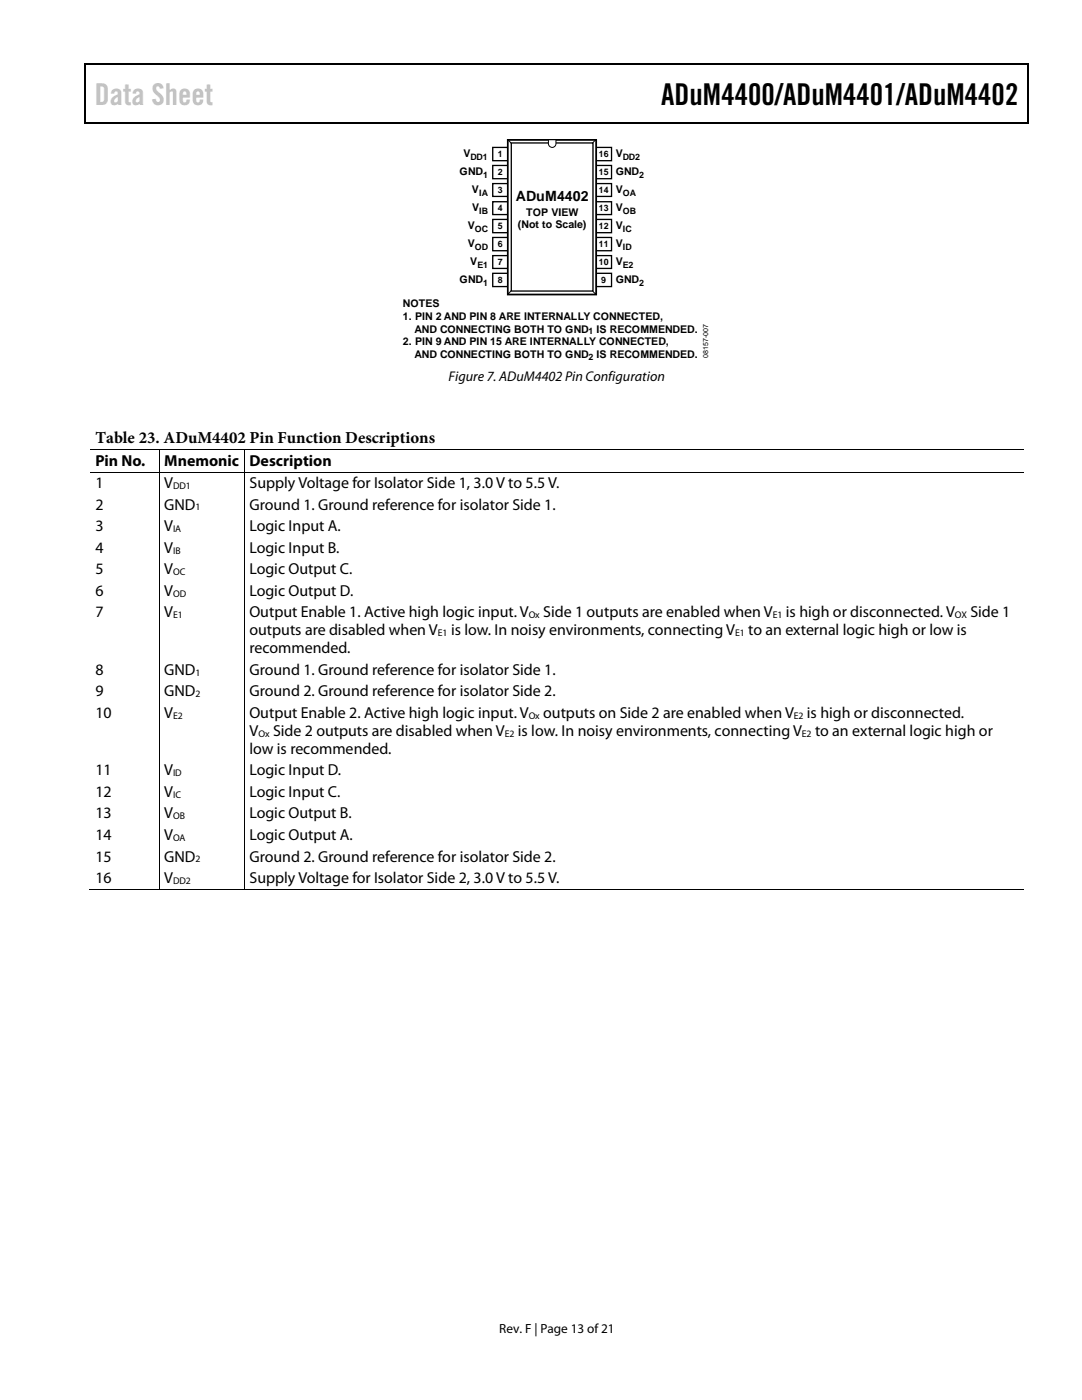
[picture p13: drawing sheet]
<svg xmlns="http://www.w3.org/2000/svg" width="216mm" height="279mm" viewBox="0 0 216 279" stroke-linecap="round" stroke-linejoin="round" font-family="sans-serif">
<defs><g id="words">
<text font-size="6" fill="#c0c0c0" x="18.9" y="21">Data Sheet</text>
<text font-size="6" x="132" y="21">ADuM4400/ADuM4401/ADuM4402</text>
<text font-size="3.3" x="19" y="88.4">Table 23. ADuM4402 Pin Function Descriptions</text>
<g font-size="3.2">
<text x="19" y="93">Pin No.</text>
<text x="32.8" y="93">Mnemonic Description</text>
<text x="19" y="97.4">1</text>
<text x="19" y="101.7">2</text>
<text x="32.7" y="97.4">V</text>
<text x="32.7" y="101.7">GND</text>
<text x="49.8" y="97.4">Supply Voltage for Isolator Side 1, 3.0 V to 5.5 V.</text>
<text x="49.8" y="101.7">Ground 1. Ground reference for isolator Side 1.</text>
<text x="19" y="106">3</text>
<text x="32.7" y="106">V</text>
<text x="49.8" y="106">Logic Input A.</text>
<text x="19" y="110.3">4</text>
<text x="32.7" y="110.3">V</text>
<text x="49.8" y="110.3">Logic Input B.</text>
<text x="19" y="114.6">5</text>
<text x="19" y="118.9">6</text>
<text x="32.7" y="114.6">V</text>
<text x="32.7" y="118.9">V</text>
<text x="49.8" y="114.6">Logic Output C.</text>
<text x="49.8" y="118.9">Logic Output D.</text>
<text x="19" y="123.2">7</text>
<text x="32.7" y="123.2">V</text>
<text x="49.8" y="123.2">Output Enable 1. Active high logic input. V</text>
<text x="108.4" y="123.2">Side 1 outputs are enabled when V</text>
<text x="156.8" y="123.2">is high or disconnected. V</text>
<text x="193.6" y="123.2">Side 1</text>
<text x="49.8" y="130.4">recommended.</text>
<text x="49.8" y="126.8">outputs are disabled when V</text>
<text x="90" y="126.8">is low. In noisy environments, connecting V</text>
<text x="149.3" y="126.8">to an external logic high or low is</text>
<text x="19" y="134.7">8</text>
<text x="32.7" y="134.7">GND</text>
<text x="49.8" y="134.7">Ground 1. Ground reference for isolator Side 1.</text>
<text x="19" y="139">9</text>
<text x="19" y="143.3">10</text>
<text x="32.7" y="143.3">V</text>
<text x="32.7" y="139">GND</text>
<text x="49.8" y="143.3">Output Enable 2. Active high logic input. V</text>
<text x="49.8" y="139">Ground 2. Ground reference for isolator Side 2.</text>
<text x="108.4" y="143.3">outputs on Side 2 are enabled when V</text>
<text x="161" y="143.3">is high or disconnected.</text>
<text x="49.8" y="146.9">V</text>
<text x="54.5" y="146.9">Side 2 outputs are disabled when V</text>
<text x="103.3" y="146.9">is low. In noisy environments, connecting V</text>
<text x="162.6" y="146.9">to an external logic high or</text>
<text x="19" y="154.7">11</text>
<text x="32.7" y="154.7">V</text>
<text x="49.8" y="150.5">low is recommended.</text>
<text x="49.8" y="154.7">Logic Input D.</text>
<text x="19" y="159">12</text>
<text x="32.7" y="159">V</text>
<text x="49.8" y="159">Logic Input C.</text>
<text x="19" y="163.3">13</text>
<text x="19" y="167.6">14</text>
<text x="32.7" y="163.3">V</text>
<text x="32.7" y="167.6">V</text>
<text x="49.8" y="163.3">Logic Output B.</text>
<text x="49.8" y="167.6">Logic Output A.</text>
<text x="19" y="171.9">15</text>
<text x="32.7" y="171.9">GND</text>
<text x="49.8" y="171.9">Ground 2. Ground reference for isolator Side 2.</text>
<text x="19" y="176.2">16</text>
<text x="32.7" y="176.2">V</text>
<text x="49.8" y="176.2">Supply Voltage for Isolator Side 2, 3.0 V to 5.5 V.</text>
</g>
<g font-size="2.8">
<text x="103" y="40">ADuM4402</text>
<text x="89.5" y="76.1">Figure 7. ADuM4402 Pin Configuration</text>
</g>
<text font-size="2.6" x="99.6" y="266">Rev. F | Page 13 of 21</text>
<g font-size="2.1">
<text x="91.7" y="35">GND</text>
<text x="92.5" y="31.4">V</text>
<text x="122.9" y="31.4">V</text>
<text x="122.9" y="35">GND</text>
<text x="94.2" y="38.6">V</text>
<text x="122.9" y="38.6">V</text>
<text x="93.3" y="45.8">V</text>
<text x="94.2" y="42.2">V</text>
<text x="103.4" y="45.6">(Not to Scale)</text>
<text x="105" y="43">TOP VIEW</text>
<text x="122.9" y="42.2">V</text>
<text x="122.9" y="45.8">V</text>
<text x="93.3" y="49.4">V</text>
<text x="93.8" y="53">V</text>
<text x="122.9" y="49.4">V</text>
<text x="122.9" y="53">V</text>
<text x="91.7" y="56.5">GND</text>
<text x="122.9" y="56.5">GND</text>
<text x="80.4" y="61.3">NOTES</text>
<text x="80.4" y="63.8">1. PIN 2 AND PIN 8 ARE INTERNALLY CONNECTED,</text>
<text x="80.4" y="68.9">2. PIN 9 AND PIN 15 ARE INTERNALLY CONNECTED,</text>
<text x="82.7" y="66.4">AND CONNECTING BOTH TO GND</text>
<text x="82.7" y="71.5">AND CONNECTING BOTH TO GND</text>
<text x="119" y="66.4">IS RECOMMENDED.</text>
<text x="119" y="71.5">IS RECOMMENDED.</text>
</g>
<g font-size="1.9">
<text x="34.5" y="97.6">DD1</text>
<text x="39" y="101.9">1</text>
<text x="34.5" y="106.2">IA</text>
<text x="34.5" y="110.5">IB</text>
<text x="34.5" y="114.8">OC</text>
<text x="34.5" y="119.1">OD</text>
<text x="34.5" y="123.4">E1</text>
<text x="105.5" y="123.4">Ox</text>
<text x="154.2" y="123.4">E1</text>
<text x="190.5" y="123.4">OX</text>
<text x="87.4" y="127">E1</text>
<text x="146.7" y="127">E1</text>
<text x="39" y="134.8">1</text>
<text x="34.5" y="143.4">E2</text>
<text x="39" y="139.1">2</text>
<text x="105.5" y="143.4">Ox</text>
<text x="158.4" y="143.4">E2</text>
<text x="51.6" y="147">Ox</text>
<text x="100.7" y="147">E2</text>
<text x="160" y="147">E2</text>
<text x="34.5" y="154.9">ID</text>
<text x="34.5" y="159.2">IC</text>
<text x="34.5" y="163.5">OB</text>
<text x="34.5" y="167.8">OA</text>
<text x="39" y="172.1">2</text>
<text x="34.5" y="176.4">DD2</text>
</g>
<g font-size="1.8">
<text x="93.9" y="31.9">DD1</text>
<text x="96.4" y="35.5">1</text>
<text x="99.3" y="31.4">1</text>
<text x="99.3" y="35">2</text>
<text x="119.5" y="35">15</text>
<text x="119.5" y="31.4">16</text>
<text x="124.2" y="31.9">DD2</text>
<text x="127.6" y="35.5">2</text>
<text x="95.6" y="39.1">IA</text>
<text x="99.3" y="38.6">3</text>
<text x="119.5" y="38.6">14</text>
<text x="124.2" y="39.1">OA</text>
<text x="94.8" y="46.3">OC</text>
<text x="95.6" y="42.7">IB</text>
<text x="99.3" y="45.8">5</text>
<text x="99.3" y="42.2">4</text>
<text x="119.5" y="42.2">13</text>
<text x="119.5" y="45.8">12</text>
<text x="124.2" y="42.7">OB</text>
<text x="124.2" y="46.3">IC</text>
<text x="94.8" y="49.9">OD</text>
<text x="95.2" y="53.5">E1</text>
<text x="99.3" y="49.4">6</text>
<text x="99.3" y="53">7</text>
<text x="119.5" y="49.4">11</text>
<text x="119.5" y="53">10</text>
<text x="124.2" y="49.9">ID</text>
<text x="124.2" y="53.5">E2</text>
<text x="96.4" y="57.1">1</text>
<text x="99.3" y="56.5">8</text>
<text x="120" y="56.5">9</text>
<text x="127.6" y="57.1">2</text>
<text x="117.5" y="66.7">1</text>
<text x="117.5" y="71.8">2</text>
</g>
<text font-size="1.4" x="141.3" y="71.5" transform="rotate(-90 141.3 71.5)">08157-007</text>
</g></defs>
<path d="M16.9 12.7h.2v1h-.2zM205.1 12.7h.2v1h-.2zM205.1 12.7h.2v.3h-.2zM82.3 24.4h.2v.3h-.2zM205.1 24.4h.2v.3h-.2z" fill="#000"/>
<path d="M16.9 12.8h188.2M17 13.7v11M205.2 13.7v11M205.1 24.5h-188.2" fill="none" stroke="#000" stroke-width=".25"/>
<g fill="#fff" stroke="#000" stroke-width=".26">
<path d="M98.3 29.4h3v2.7h-3z"/>
<path d="M98.3 33h3v2.7h-3z"/>
<path d="M98.3 36.6h3v2.6h-3z"/>
<path d="M98.3 40.3h3v2.5h-3z"/>
<path d="M119 29.4h3v2.7h-3z"/>
<path d="M119 33h3v2.7h-3z"/>
<path d="M119 36.6h3v2.6h-3z"/>
<path d="M119 40.3h3v2.5h-3z"/>
<path d="M98.3 43.8h3v2.6h-3z"/>
<path d="M119 43.8h3v2.6h-3z"/>
<path d="M98.3 47.4h3v2.6h-3z"/>
<path d="M119 47.4h3v2.6h-3z"/>
<path d="M98.3 51h3v2.6h-3z"/>
<path d="M119 51h3v2.6h-3z"/>
<path d="M98.3 54.5h3v2.7h-3z"/>
<path d="M119 54.5h3v2.7h-3z"/>
</g>
<path d="M101.3 27.9h17.7v30.9h-17.7z" fill="#fff"/>
<path d="M101.3 27.9h17.7v30.9h-17.7z" fill="none" stroke="#000" stroke-width=".35"/>
<path d="M102 28.5h16.3v29.6h-16.3z" fill="none" stroke="#000" stroke-width=".26"/>
<path d="M109.4 28h1.5a1.18 1.18 0 0 1-.7 1.4 1.1 1.1 0 0 1-.8-1.4z" fill="#fff"/>
<g fill="none" stroke="#000" stroke-width=".2">
<path d="M101.5 28l.4 .5M109.4 28a1.11 1.11 0 0 0 .8 1.4 1.12 1.12 0 0 0 .7-1.4M118.8 28l-.6 .5M102 58l-.6 .7M118.3 58.2l.5 .4M18 94.2h186.2M31.7 89.8v4.3M31.7 94.3v83.3M48.7 89.8v4.3M48.7 94.3v83.3M204.2 89.7h-186.2M17.8 177.5h13.8"/>
<path d="M31.8 177.5h16.9M48.8 177.5h155.4"/>
</g>
<use href="#words"/>
</svg>
